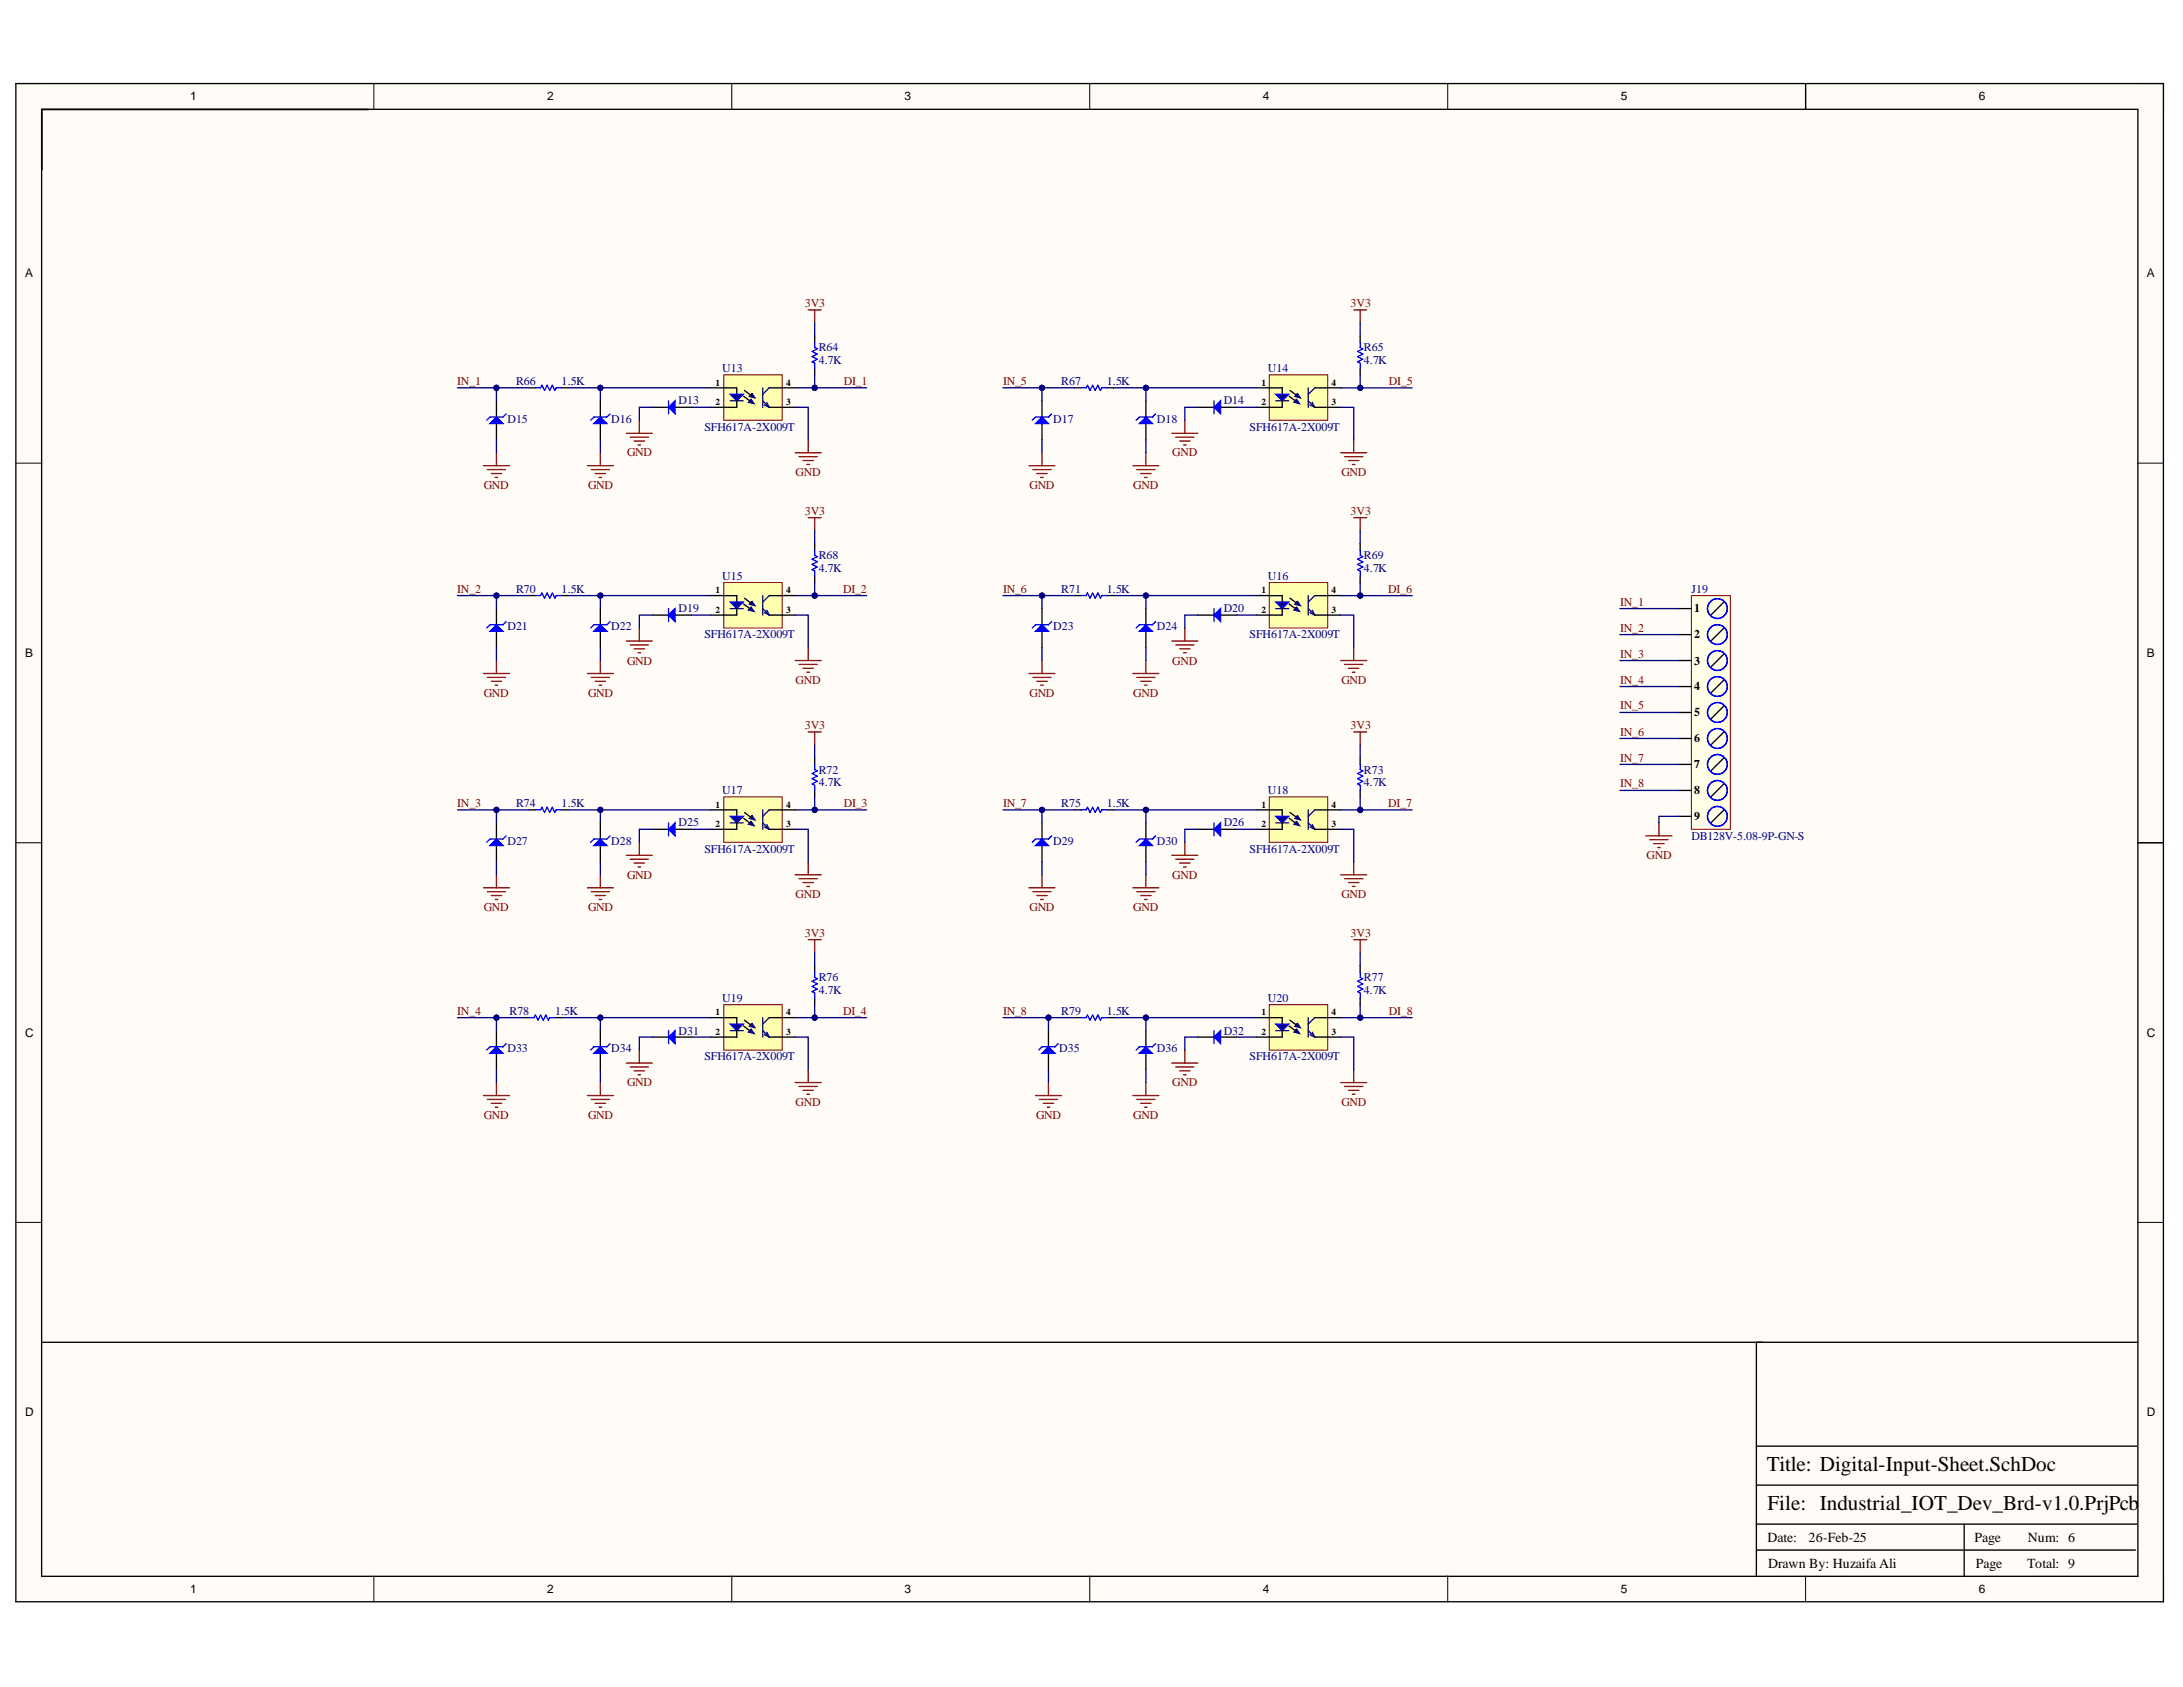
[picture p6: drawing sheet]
<svg xmlns="http://www.w3.org/2000/svg" width="279mm" height="216mm" viewBox="0 0 279 216" stroke-linecap="round" stroke-linejoin="round" font-family="sans-serif">
<defs><g id="words">
<g font-size="2.7">
<text x="226.1" y="188.3">Title: Digital-Input-Sheet.SchDoc</text>
<text x="226.2" y="193.3">File: Industrial_IOT_Dev_Brd-v1.0.PrjPcb</text>
</g>
<g font-size="1.8">
<text x="226.2" y="197.3">Date:</text>
<text x="231.5" y="197.3">26-Feb-25</text>
<text x="252.7" y="197.3">Page</text>
<text x="259.5" y="197.3">Num: 6</text>
<text x="226.3" y="200.6">Drawn By: Huzaifa Ali</text>
<text x="252.9" y="200.6">Page</text>
<text x="259.5" y="200.6">Total: 9</text>
</g>
<g font-size="1.5">
<text x="24.4" y="12.8">1</text>
<text x="70" y="12.8">2</text>
<text x="115.8" y="12.8">3</text>
<text x="161.6" y="12.8">4</text>
<text x="207.5" y="12.8">5</text>
<text x="253.3" y="12.8">6</text>
<text x="3.2" y="35.5">A</text>
<text x="274.8" y="35.5">A</text>
<text x="216.8" y="78.4">1</text>
<text x="216.8" y="81.7">2</text>
<text x="3.2" y="84">B</text>
<text x="216.8" y="85.1">3</text>
<text x="216.8" y="88.3">4</text>
<text x="274.8" y="84">B</text>
<text x="216.8" y="91.6">5</text>
<text x="216.8" y="94.9">6</text>
<text x="216.8" y="98.3">7</text>
<text x="216.8" y="101.6">8</text>
<text x="216.8" y="104.9">9</text>
<text x="3.2" y="132.7">C</text>
<text x="274.8" y="132.7">C</text>
<text x="3.2" y="181.2">D</text>
<text x="274.8" y="181.2">D</text>
<text x="24.4" y="203.8">1</text>
<text x="70" y="203.8">2</text>
<text x="115.8" y="203.8">3</text>
<text x="161.6" y="203.8">4</text>
<text x="207.5" y="203.8">5</text>
<text x="253.3" y="203.8">6</text>
</g>
<g font-size="1.5" fill="#800000">
<text x="103" y="39.3">3V3</text>
<text x="172.9" y="39.3">3V3</text>
<text x="58.5" y="49.3">IN_1</text>
<text x="108" y="49.3">DI_1</text>
<text x="128.4" y="49.3">IN_5</text>
<text x="177.8" y="49.3">DI_5</text>
<text x="80.3" y="58.4">GND</text>
<text x="150" y="58.4">GND</text>
<text x="61.9" y="62.6">GND</text>
<text x="75.3" y="62.6">GND</text>
<text x="101.8" y="61">GND</text>
<text x="103" y="65.9">3V3</text>
<text x="131.8" y="62.6">GND</text>
<text x="145" y="62.6">GND</text>
<text x="171.7" y="61">GND</text>
<text x="172.9" y="65.9">3V3</text>
<text x="58.5" y="75.8">IN_2</text>
<text x="107.9" y="75.8">DI_2</text>
<text x="128.4" y="75.8">IN_6</text>
<text x="177.7" y="75.8">DI_6</text>
<text x="207.4" y="77.5">IN_1</text>
<text x="207.4" y="80.8">IN_2</text>
<text x="61.9" y="89.2">GND</text>
<text x="75.3" y="89.2">GND</text>
<text x="80.3" y="85.1">GND</text>
<text x="101.8" y="87.5">GND</text>
<text x="131.8" y="89.2">GND</text>
<text x="145" y="89.2">GND</text>
<text x="150" y="85.1">GND</text>
<text x="171.7" y="87.5">GND</text>
<text x="207.4" y="84.2">IN_3</text>
<text x="207.4" y="87.5">IN_4</text>
<text x="103" y="93.3">3V3</text>
<text x="172.9" y="93.3">3V3</text>
<text x="207.4" y="90.8">IN_5</text>
<text x="207.4" y="94.2">IN_6</text>
<text x="207.4" y="97.5">IN_7</text>
<text x="207.4" y="100.8">IN_8</text>
<text x="58.5" y="103.3">IN_3</text>
<text x="108" y="103.3">DI_3</text>
<text x="128.4" y="103.3">IN_7</text>
<text x="177.7" y="103.3">DI_7</text>
<text x="80.3" y="112.4">GND</text>
<text x="150" y="112.4">GND</text>
<text x="210.7" y="109.9">GND</text>
<text x="61.9" y="116.6">GND</text>
<text x="75.3" y="116.6">GND</text>
<text x="101.8" y="114.9">GND</text>
<text x="103" y="119.9">3V3</text>
<text x="131.8" y="116.6">GND</text>
<text x="145" y="116.6">GND</text>
<text x="171.7" y="114.9">GND</text>
<text x="172.9" y="119.9">3V3</text>
<text x="58.5" y="129.9">IN_4</text>
<text x="107.9" y="129.9">DI_4</text>
<text x="128.4" y="129.9">IN_8</text>
<text x="177.8" y="129.9">DI_8</text>
<text x="61.9" y="143.2">GND</text>
<text x="75.3" y="143.2">GND</text>
<text x="80.3" y="139">GND</text>
<text x="101.8" y="141.5">GND</text>
<text x="132.6" y="143.2">GND</text>
<text x="145" y="143.2">GND</text>
<text x="150" y="139">GND</text>
<text x="171.7" y="141.5">GND</text>
</g>
<g font-size="1.5" fill="#000080">
<text x="92.4" y="47.6">U13</text>
<text x="104.8" y="45">R64</text>
<text x="104.8" y="46.6">4.7K</text>
<text x="162.3" y="47.6">U14</text>
<text x="174.6" y="45">R65</text>
<text x="174.6" y="46.6">4.7K</text>
<text x="66" y="49.3">R66</text>
<text x="71.9" y="49.3">1.5K</text>
<text x="86.9" y="51.7">D13</text>
<text x="135.8" y="49.3">R67</text>
<text x="141.7" y="49.3">1.5K</text>
<text x="156.6" y="51.7">D14</text>
<text x="64.9" y="54.1">D15</text>
<text x="78.2" y="54.1">D16</text>
<text x="90.2" y="55.1">SFH617A-2X009T</text>
<text x="134.8" y="54.1">D17</text>
<text x="148.1" y="54.1">D18</text>
<text x="159.9" y="55.1">SFH617A-2X009T</text>
<text x="104.8" y="71.5">R68</text>
<text x="174.6" y="71.5">R69</text>
<text x="66" y="75.8">R70</text>
<text x="71.9" y="75.8">1.5K</text>
<text x="92.4" y="74.2">U15</text>
<text x="104.8" y="73.2">4.7K</text>
<text x="135.8" y="75.8">R71</text>
<text x="141.7" y="75.8">1.5K</text>
<text x="162.3" y="74.2">U16</text>
<text x="174.6" y="73.2">4.7K</text>
<text x="216.5" y="75.8">J19</text>
<text x="64.9" y="80.7">D21</text>
<text x="78.2" y="80.7">D22</text>
<text x="86.9" y="78.4">D19</text>
<text x="90.2" y="81.7">SFH617A-2X009T</text>
<text x="134.8" y="80.7">D23</text>
<text x="148.1" y="80.7">D24</text>
<text x="156.6" y="78.4">D20</text>
<text x="159.9" y="81.7">SFH617A-2X009T</text>
<text x="92.4" y="101.6">U17</text>
<text x="104.8" y="99">R72</text>
<text x="104.8" y="100.6">4.7K</text>
<text x="162.3" y="101.6">U18</text>
<text x="174.6" y="99">R73</text>
<text x="174.6" y="100.6">4.7K</text>
<text x="66" y="103.3">R74</text>
<text x="71.9" y="103.3">1.5K</text>
<text x="86.9" y="105.8">D25</text>
<text x="135.8" y="103.3">R75</text>
<text x="141.7" y="103.3">1.5K</text>
<text x="156.6" y="105.8">D26</text>
<text x="216.5" y="107.5">DB128V-5.08-9P-GN-S</text>
<text x="64.9" y="108.1">D27</text>
<text x="78.2" y="108.1">D28</text>
<text x="90.2" y="109.1">SFH617A-2X009T</text>
<text x="134.8" y="108.1">D29</text>
<text x="148.1" y="108.1">D30</text>
<text x="159.9" y="109.1">SFH617A-2X009T</text>
<text x="104.8" y="125.5">R76</text>
<text x="174.6" y="125.5">R77</text>
<text x="65.2" y="129.9">R78</text>
<text x="71" y="129.9">1.5K</text>
<text x="92.4" y="128.3">U19</text>
<text x="104.8" y="127.2">4.7K</text>
<text x="135.8" y="129.9">R79</text>
<text x="141.7" y="129.9">1.5K</text>
<text x="162.3" y="128.3">U20</text>
<text x="174.6" y="127.2">4.7K</text>
<text x="64.9" y="134.7">D33</text>
<text x="78.2" y="134.7">D34</text>
<text x="86.9" y="132.4">D31</text>
<text x="90.2" y="135.7">SFH617A-2X009T</text>
<text x="135.6" y="134.7">D35</text>
<text x="148.1" y="134.7">D36</text>
<text x="156.6" y="132.4">D32</text>
<text x="159.9" y="135.7">SFH617A-2X009T</text>
</g>
<g font-size="1.2">
<text x="91.6" y="49.4">1</text>
<text x="91.6" y="51.8">2</text>
<text x="100.6" y="51.8">3</text>
<text x="100.6" y="49.4">4</text>
<text x="161.4" y="49.4">1</text>
<text x="161.4" y="51.8">2</text>
<text x="170.4" y="51.8">3</text>
<text x="170.4" y="49.4">4</text>
<text x="91.6" y="75.9">1</text>
<text x="100.6" y="75.9">4</text>
<text x="161.4" y="75.9">1</text>
<text x="170.4" y="75.9">4</text>
<text x="91.6" y="78.5">2</text>
<text x="100.6" y="78.5">3</text>
<text x="161.4" y="78.5">2</text>
<text x="170.4" y="78.5">3</text>
<text x="91.6" y="103.4">1</text>
<text x="91.6" y="105.8">2</text>
<text x="100.6" y="105.8">3</text>
<text x="100.6" y="103.4">4</text>
<text x="161.4" y="103.4">1</text>
<text x="161.4" y="105.8">2</text>
<text x="170.4" y="105.8">3</text>
<text x="170.4" y="103.4">4</text>
<text x="91.6" y="129.9">1</text>
<text x="100.6" y="129.9">4</text>
<text x="161.4" y="129.9">1</text>
<text x="170.4" y="129.9">4</text>
<text x="91.6" y="132.5">2</text>
<text x="100.6" y="132.5">3</text>
<text x="161.4" y="132.5">2</text>
<text x="170.4" y="132.5">3</text>
</g>
</g></defs>
<g fill="#fffcf8">
<path d="M2 10.7h274.9v194.3h-274.9z" fill-rule="evenodd"/>
<path d="M5.4 14h268.2v187.7h-268.2z" fill-rule="evenodd"/>
</g>
<g fill="none" stroke="#000" stroke-width=".13">
<path d="M2 10.7h3.4M47.8 10.7v3.3M93.7 10.7v3.3M139.5 10.7v3.3M185.3 10.7v3.3M231.1 10.7v3.3M273.6 10.7h3.3v3.3M2 59.3h3.4M273.6 59.3h3.3M2 107.9h3.4M273.6 107.9h3.3M2 156.4h3.4"/>
<path d="M273.6 156.4h3.3M47.8 201.7v3.3M93.7 201.7v3.3M139.5 201.7v3.3M185.3 201.7v3.3M231.1 201.7v3.3M276.9 201.7v3.3"/>
</g>
<path d="M2 10.7h274.9v194.3h-274.9zM5.3 14h268.3v187.7h-268.3zM5.3 14h41.9M231.1 10.7v3.3M273.6 107.9h3.3M273.7 171.8h-48.9v29.9M224.8 198.4h48.5M224.8 195.1h48.7M224.8 190.1h48.7M224.8 185.1h48.7M251.4 195.1v6.6" fill="none" stroke="#000" stroke-width=".17"/>
<path d="M92.6 48h7.5v5.8h-7.5z" fill-rule="evenodd" fill="#ffffb0"/>
<path d="M92.6 48h7.5v5.8h-7.5z" fill="none" stroke="#800000" stroke-width=".13"/>
<path d="M91 49.6h1.6M91 52.1h1.6M95.2 50.7l.8 .6" fill="none" stroke="#000" stroke-width=".17"/>
<path d="M96 51.3l.2-.2 .3 .6-.7-.2 .4-.4z" fill-rule="evenodd" fill="#0c0087"/>
<path d="M96 51.3l.2-.2 .3 .6-.7-.2 .4-.4z" fill="none" stroke="#0c0087" stroke-width=".13"/>
<path d="M95.9 50.8l.4-.4-.2 .2 .2-.2 .4 .5z" fill-rule="evenodd" fill="#0c0087"/>
<path d="M95.9 50.8l.4-.4-.2 .2 .2-.2 .4 .5z" fill="none" stroke="#0c0087" stroke-width=".13"/>
<path d="M92.6 49.6h1.7v.9M95.3 50l.8 .6" fill="none" stroke="#000" stroke-width=".17"/>
<path d="M93.5 50.5h1.6l-.8 .8z" fill="#0c0087"/>
<path d="M93.5 50.5h1.6l-.8 .8z" fill="none" stroke="#00f" stroke-width=".17"/>
<path d="M93.5 51.3h1.6M97.6 49.6v2.5M97.6 51.3l.9 .8M97.8 51.8l.7 .3M98.1 51.5l.4 .6M98.5 49.6l-.9 .9" fill="none" stroke="#11037f" stroke-width=".17"/>
<path d="M94.3 51.3v.8h-1.7M98.5 52.1h3.3M98.5 49.6h3.3" fill="none" stroke="#000" stroke-width=".17"/>
<path d="M216.5 76.2h5v29.9h-5z" fill-rule="evenodd" fill="#ffffe8"/>
<path d="M216.5 76.2h5v29.9h-5z" fill="none" stroke="#800000" stroke-width=".13"/>
<g fill="none" stroke="#000" stroke-width=".17">
<path d="M83.5 52.1h2.1M86.4 52.1h2.1M214.8 77.9h1.7M220.6 77.1l-1.6 1.6M214.8 81.2h1.7M214.8 84.5h1.7M214.8 87.9h1.7M214.8 91.2h1.7M214.8 94.5h1.7M214.8 97.8h1.7M220.6 80.4l-1.6 1.6M220.6 83.7l-1.6 1.7"/>
<path d="M220.6 87l-1.6 1.7M220.6 90.3l-1.6 1.7M220.6 93.7l-1.6 1.6M220.6 97l-1.6 1.7M214.8 101.2h1.7M214.8 104.5h1.7M220.6 100.3l-1.6 1.7M220.6 103.7l-1.6 1.6M5.4 171.8h220.2"/>
</g>
<g fill="none" stroke="#00f" stroke-width=".17">
<circle cx="219.8" cy="77.9" r="1.27"/>
<circle cx="219.8" cy="81.2" r="1.27"/>
<circle cx="219.8" cy="87.9" r="1.27"/>
<circle cx="219.8" cy="91.2" r="1.27"/>
<circle cx="219.8" cy="97.8" r="1.27"/>
<circle cx="219.8" cy="84.5" r="1.27"/>
<circle cx="219.8" cy="94.5" r="1.27"/>
<circle cx="219.8" cy="104.5" r="1.27"/>
<circle cx="219.8" cy="101.2" r="1.27"/>
</g>
<path d="M210.7 107h3.3M211.2 107.5h2.3M211.7 108h1.3M212.2 108.5h.3M212.3 105.3v1.7" fill="none" stroke="#800000" stroke-width=".17"/>
<path d="M86.4 51.3v1.7l-.8-.9z" fill="#00f"/>
<path d="M68.5 49.6h.7l.2-.3 .3 .7 .3-.7 .4 .7 .3-.7 .3 .7 .2-.4h.7M85.6 51.3v1.7M86.4 51.3v1.7l-.8-.9zM104.3 43.8v.7l.3 .1-.7 .4 .7 .3-.7 .3 .7 .4-.7 .3 .4 .2v.6" fill="none" stroke="#00f" stroke-width=".17"/>
<g fill="none" stroke="#800000" stroke-width=".17">
<path d="M103.4 39.7h1.7M104.3 39.7v1.6M75.2 59.6h3.3M76.8 57.9v1.7M80.2 55.5h3.3M80.7 55.9h2.3M81.2 56.4h1.3M81.7 56.9h.3M81.8 53.8v1.7M101.8 57.9h3.3M102.3 58.4h2.3M102.8 58.9h1.3"/>
<path d="M103.3 59.4h.3M103.4 56.3v1.6M75.7 60.1h2.3M76.2 60.6h1.3M76.7 61.1h.3"/>
</g>
<path d="M67.7 49.6h.8M71.9 49.6h.8M104.3 43v.8M104.3 47.1v.9" fill="none" stroke="#000" stroke-width=".17"/>
<path d="M92.6 74.6h7.5v5.8h-7.5z" fill-rule="evenodd" fill="#ffffb0"/>
<path d="M92.6 74.6h7.5v5.8h-7.5z" fill="none" stroke="#800000" stroke-width=".13"/>
<path d="M91 76.2h1.6M91 78.7h1.6M95.2 77.3l.8 .6" fill="none" stroke="#000" stroke-width=".17"/>
<path d="M95.8 78.1l.4-.4-.2 .2 .2-.2 .3 .6z" fill-rule="evenodd" fill="#0c0087"/>
<path d="M95.8 78.1l.4-.4-.2 .2 .2-.2 .3 .6z" fill="none" stroke="#0c0087" stroke-width=".13"/>
<path d="M95.9 77.3l.4-.3-.2 .1 .2-.1 .4 .5z" fill-rule="evenodd" fill="#0c0087"/>
<path d="M95.9 77.3l.4-.3-.2 .1 .2-.1 .4 .5z" fill="none" stroke="#0c0087" stroke-width=".13"/>
<path d="M92.6 76.2h1.7v.9M95.3 76.6l.8 .5" fill="none" stroke="#000" stroke-width=".17"/>
<path d="M93.5 77.1h1.6l-.8 .8z" fill="#0c0087"/>
<path d="M93.5 77.1h1.6l-.8 .8z" fill="none" stroke="#00f" stroke-width=".17"/>
<path d="M93.5 77.9h1.6M97.6 76.2v2.5M97.6 77.9l.9 .8M97.8 78.4l.7 .3M98.1 78.1l.4 .6M98.5 76.2l-.9 .9" fill="none" stroke="#11037f" stroke-width=".17"/>
<path d="M83.5 78.7h2.1M86.4 78.7h2.1M94.3 77.9v.8h-1.7M98.5 78.7h3.3M98.5 76.2h3.3" fill="none" stroke="#000" stroke-width=".17"/>
<path d="M85.6 78.7l.8-.8v1.6z" fill="#00f"/>
<path d="M68.5 76.2h.7l.2-.3 .3 .7 .3-.7 .4 .7 .3-.7 .3 .7 .2-.4h.7M85.6 78.7l.8-.8v1.6zM85.6 77.9v1.6M104.3 70.4v.7l.3 .1-.7 .4 .7 .3-.7 .3 .7 .4-.7 .3 .4 .2v.6" fill="none" stroke="#00f" stroke-width=".17"/>
<g fill="none" stroke="#800000" stroke-width=".17">
<path d="M103.4 66.3h1.7M104.3 66.3v1.6M75.2 86.2h3.3M75.7 86.7h2.3M76.2 87.2h1.3M76.7 87.7h.3M76.8 84.5v1.7M80.2 82h3.3M80.7 82.5h2.3M81.2 83h1.3M81.7 83.5h.3M81.8 80.4v1.6"/>
<path d="M101.8 84.5h3.3M102.3 85h2.3M102.8 85.5h1.3M103.3 86h.3M103.4 82.9v1.6"/>
</g>
<path d="M67.7 76.2h.8M71.9 76.2h.8M104.3 69.6v.8M104.3 73.7v.9" fill="none" stroke="#000" stroke-width=".17"/>
<path d="M92.6 102h7.5v5.8h-7.5z" fill-rule="evenodd" fill="#ffffb0"/>
<path d="M92.6 102h7.5v5.8h-7.5z" fill="none" stroke="#800000" stroke-width=".13"/>
<path d="M91 103.6h1.6M91 106.1h1.6M95.2 104.7l.8 .6" fill="none" stroke="#000" stroke-width=".17"/>
<path d="M95.8 105.5l.4-.4-.2 .2 .2-.2 .3 .6z" fill-rule="evenodd" fill="#0c0087"/>
<path d="M95.8 105.5l.4-.4-.2 .2 .2-.2 .3 .6z" fill="none" stroke="#0c0087" stroke-width=".13"/>
<path d="M95.9 104.8l.4-.4-.2 .2 .2-.2 .4 .6z" fill-rule="evenodd" fill="#0c0087"/>
<path d="M95.9 104.8l.4-.4-.2 .2 .2-.2 .4 .6z" fill="none" stroke="#0c0087" stroke-width=".13"/>
<path d="M92.6 103.6h1.7v.9M95.3 104l.8 .6" fill="none" stroke="#000" stroke-width=".17"/>
<path d="M93.5 104.5h1.6l-.8 .8z" fill="#0c0087"/>
<path d="M93.5 104.5h1.6l-.8 .8z" fill="none" stroke="#00f" stroke-width=".17"/>
<path d="M93.5 105.3h1.6M97.6 103.6v2.5M97.6 105.3l.9 .8M97.8 105.8l.7 .3M98.1 105.5l.4 .6M98.5 103.6l-.9 .9" fill="none" stroke="#11037f" stroke-width=".17"/>
<path d="M83.5 106.1h2.1M86.4 106.1h2.1M94.3 105.3v.8h-1.7M98.5 106.1h3.3M98.5 103.6h3.3" fill="none" stroke="#000" stroke-width=".17"/>
<path d="M85.6 106.1l.8-.8v1.7z" fill="#00f"/>
<path d="M104.3 97.8v.7l.3 .2-.7 .3 .7 .3-.7 .4 .7 .3-.7 .3 .4 .2v.7M68.5 103.6h.7l.2-.3 .3 .7 .3-.7 .4 .7 .3-.7 .3 .7 .2-.4h.7M85.6 106.1l.8-.8v1.7zM85.6 105.3v1.7" fill="none" stroke="#00f" stroke-width=".17"/>
<g fill="none" stroke="#800000" stroke-width=".17">
<path d="M103.4 93.7h1.7M104.3 93.7v1.6M75.2 113.6h3.3M75.7 114.1h2.3M76.2 114.6h1.3M76.7 115.1h.3M76.8 112v1.6M80.2 109.5h3.3M80.7 110h2.3M81.2 110.5h1.3M81.7 111h.3M81.8 107.8v1.7"/>
<path d="M101.8 112h3.3M102.3 112.4h2.3M102.8 113h1.3M103.3 113.4h.3M103.4 110.3v1.7"/>
</g>
<path d="M104.3 97v.8M67.7 103.6h.8M71.9 103.6h.8M104.3 101.2v.8" fill="none" stroke="#000" stroke-width=".17"/>
<path d="M92.6 128.6h7.5v5.8h-7.5z" fill-rule="evenodd" fill="#ffffb0"/>
<path d="M92.6 128.6h7.5v5.8h-7.5z" fill="none" stroke="#800000" stroke-width=".13"/>
<path d="M91 130.2h1.6M91 132.7h1.6M95.2 131.3l.8 .6" fill="none" stroke="#000" stroke-width=".17"/>
<path d="M95.8 132.1l.4-.4-.2 .2 .2-.2 .3 .6z" fill-rule="evenodd" fill="#0c0087"/>
<path d="M95.8 132.1l.4-.4-.2 .2 .2-.2 .3 .6z" fill="none" stroke="#0c0087" stroke-width=".13"/>
<path d="M95.9 131.4l.4-.4-.2 .2 .2-.2 .4 .6z" fill-rule="evenodd" fill="#0c0087"/>
<path d="M95.9 131.4l.4-.4-.2 .2 .2-.2 .4 .6z" fill="none" stroke="#0c0087" stroke-width=".13"/>
<path d="M92.6 130.2h1.7v.9M95.3 130.6l.8 .6" fill="none" stroke="#000" stroke-width=".17"/>
<path d="M93.5 131.1h1.6l-.8 .8z" fill="#0c0087"/>
<path d="M93.5 131.1h1.6l-.8 .8z" fill="none" stroke="#00f" stroke-width=".17"/>
<path d="M93.5 131.9h1.6M97.6 130.2v2.5M97.6 131.9l.9 .8M97.8 132.4l.7 .3M98.1 132.1l.4 .6M98.5 130.2l-.9 .9" fill="none" stroke="#11037f" stroke-width=".17"/>
<path d="M83.5 132.7h2.1M86.4 132.7h2.1M94.3 131.9v.8h-1.7M98.5 132.7h3.3M98.5 130.2h3.3" fill="none" stroke="#000" stroke-width=".17"/>
<path d="M85.6 132.7l.8-.8v1.7z" fill="#00f"/>
<path d="M67.7 130.2h.7l.1-.3 .4 .7 .3-.7 .3 .7 .4-.7 .3 .7 .2-.4h.6M85.6 132.7l.8-.8v1.7zM85.6 131.9v1.7M104.3 124.4v.7l.3 .1-.7 .4 .7 .3-.7 .3 .7 .4-.7 .3 .4 .2v.6" fill="none" stroke="#00f" stroke-width=".17"/>
<g fill="none" stroke="#800000" stroke-width=".17">
<path d="M76.8 138.5v1.7M80.2 136.1h3.3M80.7 136.6h2.3M81.2 137h1.3M81.7 137.5h.3M81.8 134.4v1.7M101.8 138.5h3.3M102.3 139h2.3M102.8 139.5h1.3M103.4 120.3h1.7M103.4 136.9v1.6M104.3 120.3v1.6"/>
<path d="M75.2 140.2h3.3M75.7 140.7h2.3M76.2 141.2h1.3M76.7 141.7h.3M103.3 140h.3"/>
</g>
<path d="M66.9 130.2h.8M71 130.2h.9M104.3 123.6v.8M104.3 127.7v.9" fill="none" stroke="#000" stroke-width=".17"/>
<path d="M162.5 48h7.4v5.8h-7.4z" fill-rule="evenodd" fill="#ffffb0"/>
<path d="M162.5 48h7.4v5.8h-7.4z" fill="none" stroke="#800000" stroke-width=".13"/>
<path d="M160.8 49.6h1.7M160.8 52.1h1.7M165 50.7l.8 .6" fill="none" stroke="#000" stroke-width=".17"/>
<path d="M165.8 51.3l.2-.2 .4 .6-.8-.2 .4-.4z" fill-rule="evenodd" fill="#0c0087"/>
<path d="M165.8 51.3l.2-.2 .4 .6-.8-.2 .4-.4z" fill="none" stroke="#0c0087" stroke-width=".13"/>
<path d="M166.1 50.4l.4 .5-.8-.1z" fill-rule="evenodd" fill="#0c0087"/>
<path d="M166.1 50.4l.4 .5-.8-.1z" fill="none" stroke="#0c0087" stroke-width=".13"/>
<path d="M162.5 49.6h1.6v.9M165.1 50l.8 .6" fill="none" stroke="#000" stroke-width=".17"/>
<path d="M163.3 50.5h1.6l-.8 .8z" fill="#0c0087"/>
<path d="M163.3 50.5h1.6l-.8 .8z" fill="none" stroke="#00f" stroke-width=".17"/>
<path d="M163.3 51.3h1.6M167.4 49.6v2.5M167.4 51.3l.9 .8M167.6 51.8l.7 .3M168 51.5l.3 .6M168.3 49.6l-.9 .9" fill="none" stroke="#11037f" stroke-width=".17"/>
<path d="M153.3 52.1h2.1M156.2 52.1h2.1M164.1 51.3v.8h-1.6M168.3 52.1h3.3M168.3 49.6h3.3" fill="none" stroke="#000" stroke-width=".17"/>
<path d="M156.2 51.3v1.7l-.8-.9z" fill="#00f"/>
<path d="M138.3 49.6h.7l.2-.3 .3 .7 .3-.7 .4 .7 .3-.7 .3 .7 .2-.4h.7M155.4 51.3v1.7M156.2 51.3v1.7l-.8-.9zM174.1 43.8v.7l.3 .1-.6 .4 .6 .3-.6 .3 .6 .4-.6 .3 .3 .2v.6" fill="none" stroke="#00f" stroke-width=".17"/>
<g fill="none" stroke="#800000" stroke-width=".17">
<path d="M173.3 39.7h1.6M174.1 39.7v1.6M145 59.6h3.3M146.7 57.9v1.7M150 55.5h3.3M150.5 55.9h2.3M151 56.4h1.3M151.5 56.9h.3M151.6 53.8v1.7M171.6 57.9h3.3M172.1 58.4h2.3M172.6 58.9h1.3"/>
<path d="M173.1 59.4h.3M173.3 56.3v1.6M145.5 60.1h2.3M146 60.6h1.3M146.5 61.1h.3"/>
</g>
<path d="M137.5 49.6h.8M141.7 49.6h.8M174.1 43v.8M174.1 47.1v.9" fill="none" stroke="#000" stroke-width=".17"/>
<path d="M162.5 74.6h7.4v5.8h-7.4z" fill-rule="evenodd" fill="#ffffb0"/>
<path d="M162.5 74.6h7.4v5.8h-7.4z" fill="none" stroke="#800000" stroke-width=".13"/>
<path d="M160.8 76.2h1.7M160.8 78.7h1.7M165 77.3l.8 .6" fill="none" stroke="#000" stroke-width=".17"/>
<path d="M165.6 78.1l.4-.4-.2 .2 .2-.2 .4 .6z" fill-rule="evenodd" fill="#0c0087"/>
<path d="M165.6 78.1l.4-.4-.2 .2 .2-.2 .4 .6z" fill="none" stroke="#0c0087" stroke-width=".13"/>
<path d="M165.7 77.3l.4-.3-.2 .1 .2-.1 .4 .5z" fill-rule="evenodd" fill="#0c0087"/>
<path d="M165.7 77.3l.4-.3-.2 .1 .2-.1 .4 .5z" fill="none" stroke="#0c0087" stroke-width=".13"/>
<path d="M162.5 76.2h1.6v.9M165.1 76.6l.8 .5" fill="none" stroke="#000" stroke-width=".17"/>
<path d="M163.3 77.1h1.6l-.8 .8z" fill="#0c0087"/>
<path d="M163.3 77.1h1.6l-.8 .8z" fill="none" stroke="#00f" stroke-width=".17"/>
<path d="M163.3 77.9h1.6M167.4 76.2v2.5M167.4 77.9l.9 .8M167.6 78.4l.7 .3M168 78.1l.3 .6M168.3 76.2l-.9 .9" fill="none" stroke="#11037f" stroke-width=".17"/>
<path d="M153.3 78.7h2.1M156.2 78.7h2.1M164.1 77.9v.8h-1.6M168.3 78.7h3.3M168.3 76.2h3.3" fill="none" stroke="#000" stroke-width=".17"/>
<path d="M155.4 78.7l.8-.8v1.6z" fill="#00f"/>
<path d="M138.3 76.2h.7l.2-.3 .3 .7 .3-.7 .4 .7 .3-.7 .3 .7 .2-.4h.7M155.4 78.7l.8-.8v1.6zM155.4 77.9v1.6M174.1 70.4v.7l.3 .1-.6 .4 .6 .3-.6 .3 .6 .4-.6 .3 .3 .2v.6" fill="none" stroke="#00f" stroke-width=".17"/>
<g fill="none" stroke="#800000" stroke-width=".17">
<path d="M173.3 66.3h1.6M174.1 66.3v1.6M145 86.2h3.3M145.5 86.7h2.3M146 87.2h1.3M146.5 87.7h.3M146.7 84.5v1.7M150 82h3.3M150.5 82.5h2.3M151 83h1.3M151.5 83.5h.3M151.6 80.4v1.6"/>
<path d="M171.6 84.5h3.3M172.1 85h2.3M172.6 85.5h1.3M173.1 86h.3M173.3 82.9v1.6"/>
</g>
<path d="M137.5 76.2h.8M141.7 76.2h.8M174.1 69.6v.8M174.1 73.7v.9" fill="none" stroke="#000" stroke-width=".17"/>
<path d="M162.5 102h7.4v5.8h-7.4z" fill-rule="evenodd" fill="#ffffb0"/>
<path d="M162.5 102h7.4v5.8h-7.4z" fill="none" stroke="#800000" stroke-width=".13"/>
<path d="M160.8 103.6h1.7M160.8 106.1h1.7M165 104.7l.8 .6" fill="none" stroke="#000" stroke-width=".17"/>
<path d="M165.6 105.5l.4-.4-.2 .2 .2-.2 .4 .6z" fill-rule="evenodd" fill="#0c0087"/>
<path d="M165.6 105.5l.4-.4-.2 .2 .2-.2 .4 .6z" fill="none" stroke="#0c0087" stroke-width=".13"/>
<path d="M165.7 104.8l.4-.4-.2 .2 .2-.2 .4 .6z" fill-rule="evenodd" fill="#0c0087"/>
<path d="M165.7 104.8l.4-.4-.2 .2 .2-.2 .4 .6z" fill="none" stroke="#0c0087" stroke-width=".13"/>
<path d="M162.5 103.6h1.6v.9M165.1 104l.8 .6" fill="none" stroke="#000" stroke-width=".17"/>
<path d="M163.3 104.5h1.6l-.8 .8z" fill="#0c0087"/>
<path d="M163.3 104.5h1.6l-.8 .8z" fill="none" stroke="#00f" stroke-width=".17"/>
<path d="M163.3 105.3h1.6M167.4 103.6v2.5M167.4 105.3l.9 .8M167.6 105.8l.7 .3M168 105.5l.3 .6M168.3 103.6l-.9 .9" fill="none" stroke="#11037f" stroke-width=".17"/>
<path d="M153.3 106.1h2.1M156.2 106.1h2.1M164.1 105.3v.8h-1.6M168.3 106.1h3.3M168.3 103.6h3.3" fill="none" stroke="#000" stroke-width=".17"/>
<path d="M155.4 106.1l.8-.8v1.7z" fill="#00f"/>
<path d="M174.1 97.8v.7l.3 .2-.6 .3 .6 .3-.6 .4 .6 .3-.6 .3 .3 .2v.7M138.3 103.6h.7l.2-.3 .3 .7 .3-.7 .4 .7 .3-.7 .3 .7 .2-.4h.7M155.4 106.1l.8-.8v1.7zM155.4 105.3v1.7" fill="none" stroke="#00f" stroke-width=".17"/>
<g fill="none" stroke="#800000" stroke-width=".17">
<path d="M173.3 93.7h1.6M174.1 93.7v1.6M145 113.6h3.3M145.5 114.1h2.3M146 114.6h1.3M146.5 115.1h.3M146.7 112v1.6M150 109.5h3.3M150.5 110h2.3M151 110.5h1.3M151.5 111h.3M151.6 107.8v1.7"/>
<path d="M171.6 112h3.3M172.1 112.5h2.3M172.6 113h1.3M173.1 113.4h.3M173.3 110.3v1.7"/>
</g>
<path d="M174.1 97v.8M137.5 103.6h.8M141.7 103.6h.8M174.1 101.2v.8" fill="none" stroke="#000" stroke-width=".17"/>
<path d="M162.5 128.6h7.4v5.8h-7.4z" fill-rule="evenodd" fill="#ffffb0"/>
<path d="M162.5 128.6h7.4v5.8h-7.4z" fill="none" stroke="#800000" stroke-width=".13"/>
<path d="M160.8 130.2h1.7M160.8 132.7h1.7M165 131.3l.8 .6" fill="none" stroke="#000" stroke-width=".17"/>
<path d="M165.6 132.1l.4-.4-.2 .2 .2-.2 .4 .6z" fill-rule="evenodd" fill="#0c0087"/>
<path d="M165.6 132.1l.4-.4-.2 .2 .2-.2 .4 .6z" fill="none" stroke="#0c0087" stroke-width=".13"/>
<path d="M165.7 131.4l.4-.4-.2 .2 .2-.2 .4 .6z" fill-rule="evenodd" fill="#0c0087"/>
<path d="M165.7 131.4l.4-.4-.2 .2 .2-.2 .4 .6z" fill="none" stroke="#0c0087" stroke-width=".13"/>
<path d="M162.5 130.2h1.6v.9M165.1 130.6l.8 .6" fill="none" stroke="#000" stroke-width=".17"/>
<path d="M163.3 131.1h1.6l-.8 .8z" fill="#0c0087"/>
<path d="M163.3 131.1h1.6l-.8 .8z" fill="none" stroke="#00f" stroke-width=".17"/>
<path d="M163.3 131.9h1.6M167.4 130.2v2.5M167.4 131.9l.9 .8M167.6 132.4l.7 .3M168 132.1l.3 .6M168.3 130.2l-.9 .9" fill="none" stroke="#11037f" stroke-width=".17"/>
<path d="M153.3 132.7h2.1M156.2 132.7h2.1M164.1 131.9v.8h-1.6M168.3 132.7h3.3M168.3 130.2h3.3" fill="none" stroke="#000" stroke-width=".17"/>
<path d="M155.4 132.7l.8-.8v1.7z" fill="#00f"/>
<path d="M138.3 130.2h.7l.2-.3 .3 .7 .3-.7 .4 .7 .3-.7 .3 .7 .2-.4h.7M155.4 132.7l.8-.8v1.7zM155.4 131.9v1.7M174.1 124.4v.7l.3 .2-.6 .3 .6 .3-.6 .3 .6 .4-.6 .3 .3 .2v.6" fill="none" stroke="#00f" stroke-width=".17"/>
<g fill="none" stroke="#800000" stroke-width=".17">
<path d="M146.7 138.5v1.7M150 136.1h3.3M150.5 136.6h2.3M151 137h1.3M151.5 137.5h.3M151.6 134.4v1.7M171.6 138.5h3.3M172.1 139h2.3M172.6 139.5h1.3M173.3 120.3h1.6M173.3 136.9v1.6M174.1 120.3v1.6"/>
<path d="M145 140.2h3.3M145.5 140.7h2.3M146 141.2h1.3M146.5 141.7h.3M173.1 140h.3"/>
</g>
<path d="M63.5 51.3v2.1M63.5 54.2v2.1M137.5 130.2h.8M141.7 130.2h.8M174.1 123.6v.8M174.1 127.7v.9" fill="none" stroke="#000" stroke-width=".17"/>
<path d="M62.7 54.2l.8-.8 .9 .8z" fill="#00f"/>
<path d="M62.7 54.2l.8-.8 .9 .8zM64.8 53l-.4 .4h-1.7l-.4 .4" fill="none" stroke="#00f" stroke-width=".17"/>
<path d="M61.9 59.6h3.3M63.5 57.9v1.7M62.4 60.1h2.3M62.9 60.6h1.3M63.4 61.1h.3" fill="none" stroke="#800000" stroke-width=".17"/>
<path d="M63.5 77.9v2.1M63.5 80.8v2.1" fill="none" stroke="#000" stroke-width=".17"/>
<path d="M62.7 80.8l.8-.8 .9 .8z" fill="#00f"/>
<path d="M64.8 79.5l-.4 .5h-1.7l-.4 .4M62.7 80.8l.8-.8 .9 .8z" fill="none" stroke="#00f" stroke-width=".17"/>
<path d="M61.9 86.2h3.3M62.4 86.7h2.3M62.9 87.2h1.3M63.4 87.7h.3M63.5 84.5v1.7" fill="none" stroke="#800000" stroke-width=".17"/>
<path d="M63.5 105.3v2.1M63.5 108.2v2.1" fill="none" stroke="#000" stroke-width=".17"/>
<path d="M62.7 108.2l.8-.8 .9 .8z" fill="#00f"/>
<path d="M62.7 108.2l.8-.8 .9 .8zM64.8 107l-.4 .4h-1.7l-.4 .4" fill="none" stroke="#00f" stroke-width=".17"/>
<path d="M61.9 113.6h3.3M62.4 114.1h2.3M62.9 114.6h1.3M63.4 115.1h.3M63.5 112v1.6" fill="none" stroke="#800000" stroke-width=".17"/>
<path d="M63.5 131.9v2.1M63.5 134.8v2.1" fill="none" stroke="#000" stroke-width=".17"/>
<path d="M63.5 134l.9 .8h-1.7z" fill="#00f"/>
<path d="M63.5 134l.9 .8h-1.7zM64.8 133.6l-.4 .4h-1.7l-.4 .4" fill="none" stroke="#00f" stroke-width=".17"/>
<path d="M63.5 138.5v1.7M61.9 140.2h3.3M62.4 140.7h2.3M62.9 141.2h1.3M63.4 141.7h.3" fill="none" stroke="#800000" stroke-width=".17"/>
<path d="M133.4 51.3v2.1M133.4 54.2v2.1" fill="none" stroke="#000" stroke-width=".17"/>
<path d="M132.5 54.2l.9-.8 .8 .8z" fill="#00f"/>
<path d="M132.5 54.2l.9-.8 .8 .8zM134.6 53l-.4 .4h-1.7l-.4 .4" fill="none" stroke="#00f" stroke-width=".17"/>
<path d="M131.7 59.6h3.3M133.4 57.9v1.7M132.2 60.1h2.3M132.7 60.6h1.3M133.2 61.1h.3" fill="none" stroke="#800000" stroke-width=".17"/>
<path d="M133.4 77.9v2.1M133.4 80.8v2.1" fill="none" stroke="#000" stroke-width=".17"/>
<path d="M132.5 80.8l.9-.8 .8 .8z" fill="#00f"/>
<path d="M134.6 79.5l-.4 .5h-1.7l-.4 .4M132.5 80.8l.9-.8 .8 .8z" fill="none" stroke="#00f" stroke-width=".17"/>
<path d="M131.7 86.2h3.3M132.2 86.7h2.3M132.7 87.2h1.3M133.2 87.7h.3M133.4 84.5v1.7" fill="none" stroke="#800000" stroke-width=".17"/>
<path d="M133.4 105.3v2.1M133.4 108.2v2.1" fill="none" stroke="#000" stroke-width=".17"/>
<path d="M132.5 108.2l.9-.8 .8 .8z" fill="#00f"/>
<path d="M132.5 108.2l.9-.8 .8 .8zM134.6 107l-.4 .4h-1.7l-.4 .4" fill="none" stroke="#00f" stroke-width=".17"/>
<path d="M131.7 113.6h3.3M132.2 114.1h2.3M132.7 114.6h1.3M133.2 115.1h.3M133.4 112v1.6" fill="none" stroke="#800000" stroke-width=".17"/>
<path d="M134.2 131.9v2.1M134.2 134.8v2.1" fill="none" stroke="#000" stroke-width=".17"/>
<path d="M134.2 134l.8 .8h-1.6z" fill="#00f"/>
<path d="M134.2 134l.8 .8h-1.6zM135.4 133.6l-.4 .4h-1.6l-.5 .4" fill="none" stroke="#00f" stroke-width=".17"/>
<path d="M134.2 138.5v1.7M132.5 140.2h3.4M133 140.7h2.4M133.5 141.2h1.4M134 141.7h.4" fill="none" stroke="#800000" stroke-width=".17"/>
<path d="M76.8 49.6v1.7M83.5 52.1h-1.7v1.7M88.5 52.1h2.5M207.3 77.9h7.5M207.3 81.2h7.5M207.3 84.5h7.5M207.3 87.9h7.5M207.3 91.2h7.5M207.3 94.5h7.5M207.3 97.8h7.5M207.3 101.2h7.5M214.8 104.5h-2.5v.8" fill="none" stroke="#000080" stroke-width=".17"/>
<circle cx="76.8" cy="49.6" r=".33" fill="#000080"/>
<circle cx="76.8" cy="49.6" r=".33" fill="none" stroke="#000080" stroke-width=".13"/>
<path d="M76.8 56.3v1.6M104.3 41.3v1.7M104.3 48v1.6" fill="none" stroke="#000080" stroke-width=".17"/>
<circle cx="104.3" cy="49.6" r=".33" fill="#000080"/>
<circle cx="104.3" cy="49.6" r=".33" fill="none" stroke="#000080" stroke-width=".13"/>
<path d="M101.8 52.1h1.6v4.2M76.8 76.2v1.7M83.5 78.7h-1.7v1.7M88.5 78.7h2.5" fill="none" stroke="#000080" stroke-width=".17"/>
<circle cx="76.8" cy="76.2" r=".33" fill="#000080"/>
<circle cx="76.8" cy="76.2" r=".33" fill="none" stroke="#000080" stroke-width=".13"/>
<path d="M104.3 67.9v1.7M104.3 74.6v1.6M76.8 82.9v1.6" fill="none" stroke="#000080" stroke-width=".17"/>
<circle cx="104.3" cy="76.2" r=".33" fill="#000080"/>
<circle cx="104.3" cy="76.2" r=".33" fill="none" stroke="#000080" stroke-width=".13"/>
<path d="M101.8 78.7h1.6v4.2M76.8 103.6v1.7M83.5 106.1h-1.7v1.7M88.5 106.1h2.5" fill="none" stroke="#000080" stroke-width=".17"/>
<circle cx="76.8" cy="103.6" r=".33" fill="#000080"/>
<circle cx="76.8" cy="103.6" r=".33" fill="none" stroke="#000080" stroke-width=".13"/>
<path d="M104.3 95.3v1.7M76.8 110.3v1.7M104.3 102v1.6" fill="none" stroke="#000080" stroke-width=".17"/>
<circle cx="104.3" cy="103.6" r=".33" fill="#000080"/>
<circle cx="104.3" cy="103.6" r=".33" fill="none" stroke="#000080" stroke-width=".13"/>
<path d="M101.8 106.1h1.6v4.2M76.8 130.2v1.7M83.5 132.7h-1.7v1.7M88.5 132.7h2.5" fill="none" stroke="#000080" stroke-width=".17"/>
<circle cx="76.8" cy="130.2" r=".33" fill="#000080"/>
<circle cx="76.8" cy="130.2" r=".33" fill="none" stroke="#000080" stroke-width=".13"/>
<path d="M76.8 136.9v1.6M104.3 121.9v1.7M104.3 128.6v1.6" fill="none" stroke="#000080" stroke-width=".17"/>
<circle cx="104.3" cy="130.2" r=".33" fill="#000080"/>
<circle cx="104.3" cy="130.2" r=".33" fill="none" stroke="#000080" stroke-width=".13"/>
<path d="M146.7 49.6v1.7M153.3 52.1h-1.7v1.7M158.3 52.1h2.5M101.8 132.7h1.6v4.2" fill="none" stroke="#000080" stroke-width=".17"/>
<circle cx="146.7" cy="49.6" r=".33" fill="#000080"/>
<circle cx="146.7" cy="49.6" r=".33" fill="none" stroke="#000080" stroke-width=".13"/>
<path d="M146.7 56.3v1.6M174.1 41.3v1.7M174.1 48v1.6" fill="none" stroke="#000080" stroke-width=".17"/>
<circle cx="174.1" cy="49.6" r=".33" fill="#000080"/>
<circle cx="174.1" cy="49.6" r=".33" fill="none" stroke="#000080" stroke-width=".13"/>
<path d="M171.6 52.1h1.7v4.2M146.7 76.2v1.7M153.3 78.7h-1.7v1.7M158.3 78.7h2.5" fill="none" stroke="#000080" stroke-width=".17"/>
<circle cx="146.7" cy="76.2" r=".33" fill="#000080"/>
<circle cx="146.7" cy="76.2" r=".33" fill="none" stroke="#000080" stroke-width=".13"/>
<path d="M174.1 67.9v1.7M174.1 74.6v1.6M146.7 82.9v1.6" fill="none" stroke="#000080" stroke-width=".17"/>
<circle cx="174.1" cy="76.2" r=".33" fill="#000080"/>
<circle cx="174.1" cy="76.2" r=".33" fill="none" stroke="#000080" stroke-width=".13"/>
<path d="M171.6 78.7h1.7v4.2M146.7 103.6v1.7M153.3 106.1h-1.7v1.7M158.3 106.1h2.5" fill="none" stroke="#000080" stroke-width=".17"/>
<circle cx="146.7" cy="103.6" r=".33" fill="#000080"/>
<circle cx="146.7" cy="103.6" r=".33" fill="none" stroke="#000080" stroke-width=".13"/>
<path d="M174.1 95.3v1.7M146.7 110.3v1.7M174.1 102v1.7" fill="none" stroke="#000080" stroke-width=".17"/>
<circle cx="174.1" cy="103.6" r=".33" fill="#000080"/>
<circle cx="174.1" cy="103.6" r=".33" fill="none" stroke="#000080" stroke-width=".13"/>
<path d="M171.6 106.1h1.7v4.2M146.7 130.2v1.7M153.3 132.7h-1.7v1.7M158.3 132.7h2.5" fill="none" stroke="#000080" stroke-width=".17"/>
<circle cx="146.7" cy="130.2" r=".33" fill="#000080"/>
<circle cx="146.7" cy="130.2" r=".33" fill="none" stroke="#000080" stroke-width=".13"/>
<path d="M146.7 136.9v1.6M174.1 121.9v1.7M174.1 128.6v1.6" fill="none" stroke="#000080" stroke-width=".17"/>
<circle cx="174.1" cy="130.2" r=".33" fill="#000080"/>
<circle cx="174.1" cy="130.2" r=".33" fill="none" stroke="#000080" stroke-width=".13"/>
<path d="M71.9 130.2h19.1M171.6 132.7h1.7v4.2" fill="none" stroke="#000080" stroke-width=".17"/>
<circle cx="76.8" cy="130.2" r=".33" fill="#000080"/>
<circle cx="76.8" cy="130.2" r=".33" fill="none" stroke="#000080" stroke-width=".13"/>
<path d="M72.7 49.6h18.3" fill="none" stroke="#000080" stroke-width=".17"/>
<circle cx="76.8" cy="49.6" r=".33" fill="#000080"/>
<circle cx="76.8" cy="49.6" r=".33" fill="none" stroke="#000080" stroke-width=".13"/>
<path d="M101.8 130.2h9.1" fill="none" stroke="#000080" stroke-width=".17"/>
<circle cx="104.3" cy="130.2" r=".33" fill="#000080"/>
<circle cx="104.3" cy="130.2" r=".33" fill="none" stroke="#000080" stroke-width=".13"/>
<path d="M101.8 103.6h9.1" fill="none" stroke="#000080" stroke-width=".17"/>
<circle cx="104.3" cy="103.6" r=".33" fill="#000080"/>
<circle cx="104.3" cy="103.6" r=".33" fill="none" stroke="#000080" stroke-width=".13"/>
<path d="M101.8 76.2h9.1" fill="none" stroke="#000080" stroke-width=".17"/>
<circle cx="104.3" cy="76.2" r=".33" fill="#000080"/>
<circle cx="104.3" cy="76.2" r=".33" fill="none" stroke="#000080" stroke-width=".13"/>
<path d="M101.8 49.6h9.1" fill="none" stroke="#000080" stroke-width=".17"/>
<circle cx="104.3" cy="49.6" r=".33" fill="#000080"/>
<circle cx="104.3" cy="49.6" r=".33" fill="none" stroke="#000080" stroke-width=".13"/>
<path d="M142.5 130.2h18.3" fill="none" stroke="#000080" stroke-width=".17"/>
<circle cx="146.7" cy="130.2" r=".33" fill="#000080"/>
<circle cx="146.7" cy="130.2" r=".33" fill="none" stroke="#000080" stroke-width=".13"/>
<path d="M142.5 49.6h18.3" fill="none" stroke="#000080" stroke-width=".17"/>
<circle cx="146.7" cy="49.6" r=".33" fill="#000080"/>
<circle cx="146.7" cy="49.6" r=".33" fill="none" stroke="#000080" stroke-width=".13"/>
<path d="M171.6 130.2h9.1" fill="none" stroke="#000080" stroke-width=".17"/>
<circle cx="174.1" cy="130.2" r=".33" fill="#000080"/>
<circle cx="174.1" cy="130.2" r=".33" fill="none" stroke="#000080" stroke-width=".13"/>
<path d="M171.6 103.7h9.1" fill="none" stroke="#000080" stroke-width=".17"/>
<circle cx="174.1" cy="103.6" r=".33" fill="#000080"/>
<circle cx="174.1" cy="103.6" r=".33" fill="none" stroke="#000080" stroke-width=".13"/>
<path d="M171.6 76.2h9.1" fill="none" stroke="#000080" stroke-width=".17"/>
<circle cx="174.1" cy="76.2" r=".33" fill="#000080"/>
<circle cx="174.1" cy="76.2" r=".33" fill="none" stroke="#000080" stroke-width=".13"/>
<path d="M171.6 49.6h9.1" fill="none" stroke="#000080" stroke-width=".17"/>
<circle cx="174.1" cy="49.6" r=".33" fill="#000080"/>
<circle cx="174.1" cy="49.6" r=".33" fill="none" stroke="#000080" stroke-width=".13"/>
<path d="M63.5 49.6v1.7" fill="none" stroke="#000080" stroke-width=".17"/>
<circle cx="63.5" cy="49.6" r=".33" fill="#000080"/>
<circle cx="63.5" cy="49.6" r=".33" fill="none" stroke="#000080" stroke-width=".13"/>
<path d="M58.6 49.6h9.1M63.5 56.3v1.6" fill="none" stroke="#000080" stroke-width=".17"/>
<circle cx="63.5" cy="49.6" r=".33" fill="#000080"/>
<circle cx="63.5" cy="49.6" r=".33" fill="none" stroke="#000080" stroke-width=".13"/>
<path d="M63.5 76.2v1.7" fill="none" stroke="#000080" stroke-width=".17"/>
<circle cx="63.5" cy="76.2" r=".33" fill="#000080"/>
<circle cx="63.5" cy="76.2" r=".33" fill="none" stroke="#000080" stroke-width=".13"/>
<path d="M58.6 76.2h9.1M63.5 82.9v1.6" fill="none" stroke="#000080" stroke-width=".17"/>
<circle cx="63.5" cy="76.2" r=".33" fill="#000080"/>
<circle cx="63.5" cy="76.2" r=".33" fill="none" stroke="#000080" stroke-width=".13"/>
<path d="M72.7 76.2h18.3" fill="none" stroke="#000080" stroke-width=".17"/>
<circle cx="76.8" cy="76.2" r=".33" fill="#000080"/>
<circle cx="76.8" cy="76.2" r=".33" fill="none" stroke="#000080" stroke-width=".13"/>
<path d="M63.5 103.6v1.7" fill="none" stroke="#000080" stroke-width=".17"/>
<circle cx="63.5" cy="103.6" r=".33" fill="#000080"/>
<circle cx="63.5" cy="103.6" r=".33" fill="none" stroke="#000080" stroke-width=".13"/>
<path d="M58.6 103.6h9.1M63.5 110.3v1.7" fill="none" stroke="#000080" stroke-width=".17"/>
<circle cx="63.5" cy="103.6" r=".33" fill="#000080"/>
<circle cx="63.5" cy="103.6" r=".33" fill="none" stroke="#000080" stroke-width=".13"/>
<path d="M72.7 103.6h18.3" fill="none" stroke="#000080" stroke-width=".17"/>
<circle cx="76.8" cy="103.6" r=".33" fill="#000080"/>
<circle cx="76.8" cy="103.6" r=".33" fill="none" stroke="#000080" stroke-width=".13"/>
<path d="M63.5 130.2v1.7" fill="none" stroke="#000080" stroke-width=".17"/>
<circle cx="63.5" cy="130.2" r=".33" fill="#000080"/>
<circle cx="63.5" cy="130.2" r=".33" fill="none" stroke="#000080" stroke-width=".13"/>
<path d="M58.6 130.2h8.3M63.5 136.9v1.6" fill="none" stroke="#000080" stroke-width=".17"/>
<circle cx="63.5" cy="130.2" r=".33" fill="#000080"/>
<circle cx="63.5" cy="130.2" r=".33" fill="none" stroke="#000080" stroke-width=".13"/>
<path d="M133.4 49.6v1.7" fill="none" stroke="#000080" stroke-width=".17"/>
<circle cx="133.4" cy="49.6" r=".33" fill="#000080"/>
<circle cx="133.4" cy="49.6" r=".33" fill="none" stroke="#000080" stroke-width=".13"/>
<path d="M128.4 49.6h9.1M133.4 56.3v1.6" fill="none" stroke="#000080" stroke-width=".17"/>
<circle cx="133.4" cy="49.6" r=".33" fill="#000080"/>
<circle cx="133.4" cy="49.6" r=".33" fill="none" stroke="#000080" stroke-width=".13"/>
<path d="M133.4 76.2v1.7" fill="none" stroke="#000080" stroke-width=".17"/>
<circle cx="133.4" cy="76.2" r=".33" fill="#000080"/>
<circle cx="133.4" cy="76.2" r=".33" fill="none" stroke="#000080" stroke-width=".13"/>
<path d="M128.4 76.2h9.1M133.4 82.9v1.6" fill="none" stroke="#000080" stroke-width=".17"/>
<circle cx="133.4" cy="76.2" r=".33" fill="#000080"/>
<circle cx="133.4" cy="76.2" r=".33" fill="none" stroke="#000080" stroke-width=".13"/>
<path d="M142.5 76.2h18.3" fill="none" stroke="#000080" stroke-width=".17"/>
<circle cx="146.7" cy="76.2" r=".33" fill="#000080"/>
<circle cx="146.7" cy="76.2" r=".33" fill="none" stroke="#000080" stroke-width=".13"/>
<path d="M133.4 103.6v1.7" fill="none" stroke="#000080" stroke-width=".17"/>
<circle cx="133.4" cy="103.6" r=".33" fill="#000080"/>
<circle cx="133.4" cy="103.6" r=".33" fill="none" stroke="#000080" stroke-width=".13"/>
<path d="M128.4 103.6h9.1M133.4 110.3v1.7" fill="none" stroke="#000080" stroke-width=".17"/>
<circle cx="133.4" cy="103.6" r=".33" fill="#000080"/>
<circle cx="133.4" cy="103.6" r=".33" fill="none" stroke="#000080" stroke-width=".13"/>
<path d="M142.5 103.6h18.3" fill="none" stroke="#000080" stroke-width=".17"/>
<circle cx="146.7" cy="103.6" r=".33" fill="#000080"/>
<circle cx="146.7" cy="103.6" r=".33" fill="none" stroke="#000080" stroke-width=".13"/>
<path d="M134.2 130.2v1.7" fill="none" stroke="#000080" stroke-width=".17"/>
<circle cx="134.2" cy="130.2" r=".33" fill="#000080"/>
<circle cx="134.2" cy="130.2" r=".33" fill="none" stroke="#000080" stroke-width=".13"/>
<path d="M128.4 130.2h9.1M134.2 136.9v1.6" fill="none" stroke="#000080" stroke-width=".17"/>
<circle cx="134.2" cy="130.2" r=".33" fill="#000080"/>
<circle cx="134.2" cy="130.2" r=".33" fill="none" stroke="#000080" stroke-width=".13"/>
<path d="M76.8 51.3v2.1M76.8 54.2v2.1" fill="none" stroke="#000" stroke-width=".17"/>
<path d="M76 54.2l.8-.8 .9 .8z" fill="#00f"/>
<path d="M76 54.2l.8-.8 .9 .8zM78.1 53l-.4 .4h-1.7l-.4 .4" fill="none" stroke="#00f" stroke-width=".17"/>
<path d="M146.7 51.3v2.1M146.7 54.2v2.1" fill="none" stroke="#000" stroke-width=".17"/>
<path d="M145.8 54.2l.9-.8 .8 .8z" fill="#00f"/>
<path d="M145.8 54.2l.9-.8 .8 .8zM147.9 53l-.4 .4h-1.7l-.4 .4" fill="none" stroke="#00f" stroke-width=".17"/>
<path d="M146.7 77.9v2.1M146.7 80.8v2.1" fill="none" stroke="#000" stroke-width=".17"/>
<path d="M145.8 80.8l.9-.8 .8 .8z" fill="#00f"/>
<path d="M147.9 79.5l-.4 .5h-1.7l-.4 .4M145.8 80.8l.9-.8 .8 .8z" fill="none" stroke="#00f" stroke-width=".17"/>
<path d="M76.8 77.9v2.1M76.8 80.8v2.1" fill="none" stroke="#000" stroke-width=".17"/>
<path d="M76 80.8l.8-.8 .9 .8z" fill="#00f"/>
<path d="M78.1 79.5l-.4 .5h-1.7l-.4 .4M76 80.8l.8-.8 .9 .8z" fill="none" stroke="#00f" stroke-width=".17"/>
<path d="M76.8 105.3v2.1M76.8 108.2v2.1" fill="none" stroke="#000" stroke-width=".17"/>
<path d="M76 108.2l.8-.8 .9 .8z" fill="#00f"/>
<path d="M76 108.2l.8-.8 .9 .8zM78.1 107l-.4 .4h-1.7l-.4 .4" fill="none" stroke="#00f" stroke-width=".17"/>
<path d="M146.7 105.3v2.1M146.7 108.2v2.1" fill="none" stroke="#000" stroke-width=".17"/>
<path d="M145.8 108.2l.9-.8 .8 .8z" fill="#00f"/>
<path d="M145.8 108.2l.9-.8 .8 .8zM147.9 107l-.4 .4h-1.7l-.4 .4" fill="none" stroke="#00f" stroke-width=".17"/>
<path d="M76.8 131.9v2.1M76.8 134.8v2.1" fill="none" stroke="#000" stroke-width=".17"/>
<path d="M76.8 134l.9 .8h-1.7z" fill="#00f"/>
<path d="M76.8 134l.9 .8h-1.7zM78.1 133.6l-.4 .4h-1.7l-.4 .4" fill="none" stroke="#00f" stroke-width=".17"/>
<path d="M146.7 131.9v2.1M146.7 134.8v2.1" fill="none" stroke="#000" stroke-width=".17"/>
<path d="M146.7 134l.8 .8h-1.7z" fill="#00f"/>
<path d="M146.7 134l.8 .8h-1.7zM147.9 133.6l-.4 .4h-1.7l-.4 .4" fill="none" stroke="#00f" stroke-width=".17"/>
<use href="#words"/>
</svg>
